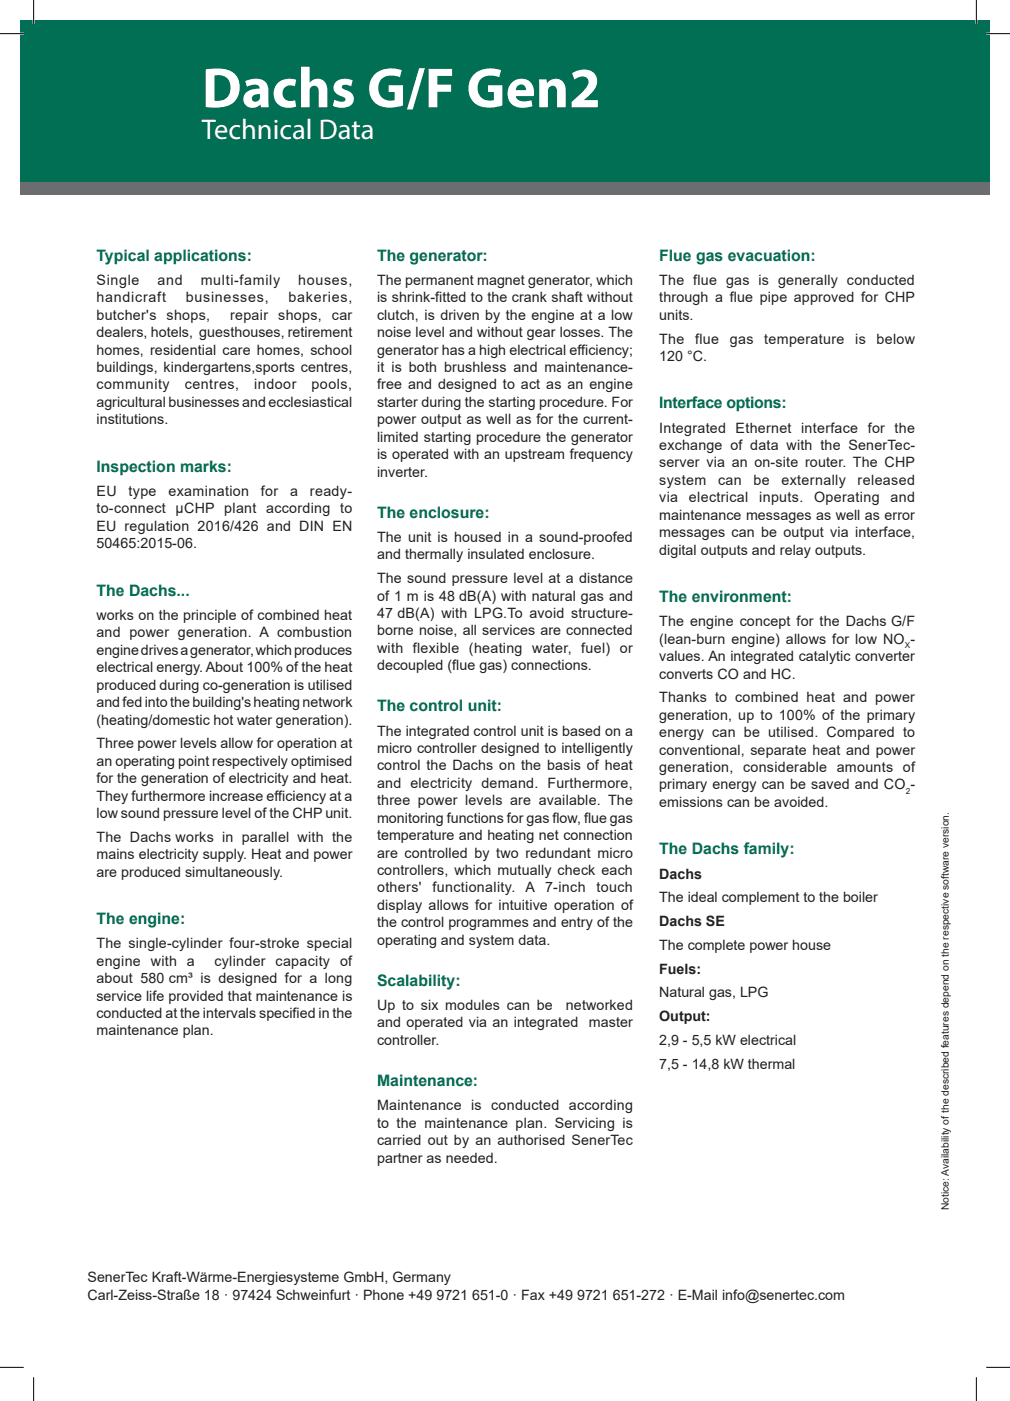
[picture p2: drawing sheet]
<svg xmlns="http://www.w3.org/2000/svg" width="225mm" height="312mm" viewBox="0 0 225 312" stroke-linecap="round" stroke-linejoin="round" font-family="sans-serif">
<defs><g id="words">
<text font-size="12.7" fill="#fff" x="45" y="23.9">Dachs G/F Gen2</text>
<text font-size="6.3" fill="#fff" x="45" y="30.9">Technical Data</text>
<g font-size="3.5" fill="#016f54">
<text x="21.5" y="58.1">Typical applications:</text>
<text x="84" y="58.1">The generator:</text>
<text x="146.8" y="58.1">Flue gas evacuation:</text>
<text x="146.8" y="91">Interface options:</text>
<text x="21.5" y="105.1">Inspection marks:</text>
<text x="84" y="115.3">The enclosure:</text>
<text x="21.5" y="132.7">The Dachs...</text>
<text x="146.8" y="134.1">The environment:</text>
<text x="84" y="158.4">The control unit:</text>
<text x="146.8" y="190.3">The Dachs family:</text>
<text x="21.5" y="205.8">The engine:</text>
<text x="84" y="219.5">Scalability:</text>
<text x="84" y="241.9">Maintenance:</text>
</g>
<g font-size="3.2" fill="#231f20">
<text x="21.5" y="63.4">Single</text>
<text x="35.1" y="63.4">and</text>
<text x="44.7" y="63.4">multi-family</text>
<text x="66.4" y="63.4">houses,</text>
<text x="84" y="63.4">The permanent magnet generator, which</text>
<text x="146.8" y="63.4">The flue gas is generally conducted</text>
<text x="21.5" y="67.3">handicraft</text>
<text x="21.5" y="71.2">butcher's</text>
<text x="37.1" y="71.2">shops,</text>
<text x="41.4" y="67.3">businesses,</text>
<text x="51.2" y="71.2">repair shops,</text>
<text x="64.3" y="67.3">bakeries,</text>
<text x="73.9" y="71.2">car</text>
<text x="84" y="67.3">is shrink-fitted to the crank shaft without</text>
<text x="84" y="71.2">clutch, is driven by the engine at a low</text>
<text x="146.8" y="67.3">through a flue pipe approved for CHP</text>
<text x="146.8" y="71.2">units.</text>
<text x="21.5" y="75.1">dealers, hotels, guesthouses, retirement</text>
<text x="84" y="75.1">noise level and without gear losses. The</text>
<text x="146.8" y="76.5">The</text>
<text x="154.8" y="76.5">flue</text>
<text x="162.6" y="76.5">gas</text>
<text x="170.2" y="76.5">temperature</text>
<text x="190.5" y="76.5">is</text>
<text x="195.3" y="76.5">below</text>
<text x="21.5" y="79">homes, residential care homes, school</text>
<text x="21.5" y="82.8">buildings, kindergartens,sports centres,</text>
<text x="84" y="79">generator has a high electrical efficiency;</text>
<text x="84" y="82.8">it is both brushless and maintenance-</text>
<text x="146.8" y="80.4">120 °C.</text>
<text x="21.5" y="86.7">community</text>
<text x="41.1" y="86.7">centres,</text>
<text x="56.6" y="86.7">indoor</text>
<text x="69.4" y="86.7">pools,</text>
<text x="84" y="86.7">free and designed to act as an engine</text>
<text x="21.5" y="90.6">agricultural businesses and ecclesiastical</text>
<text x="21.5" y="94.5">institutions.</text>
<text x="84" y="90.6">starter during the starting procedure. For</text>
<text x="84" y="94.5">power output as well as for the current-</text>
<text x="84" y="98.4">limited starting procedure the generator</text>
<text x="146.8" y="96.3">Integrated Ethernet interface for the</text>
<text x="146.8" y="100.2">exchange of data with the SenerTec-</text>
<text x="84" y="102.2">is operated with an upstream frequency</text>
<text x="84" y="106.1">inverter.</text>
<text x="146.8" y="104.1">server via an on-site router. The CHP</text>
<text x="146.8" y="108">system</text>
<text x="159.9" y="108">can</text>
<text x="167.8" y="108">be</text>
<text x="174.1" y="108">externally</text>
<text x="191" y="108">released</text>
<text x="21.5" y="110.4">EU</text>
<text x="28.6" y="110.4">type</text>
<text x="37.5" y="110.4">examination</text>
<text x="58.1" y="110.4">for</text>
<text x="64.6" y="110.4">a</text>
<text x="69" y="110.4">ready-</text>
<text x="146.8" y="111.9">via</text>
<text x="153.5" y="111.9">electrical</text>
<text x="169.1" y="111.9">inputs.</text>
<text x="181.4" y="111.9">Operating</text>
<text x="198.4" y="111.9">and</text>
<text x="21.5" y="114.3">to-connect μCHP plant according to</text>
<text x="21.5" y="118.2">EU regulation 2016/426 and DIN EN</text>
<text x="146.8" y="115.7">maintenance messages as well as error</text>
<text x="146.8" y="119.6">messages can be output via interface,</text>
<text x="21.5" y="122.1">50465:2015-06.</text>
<text x="84" y="120.7">The unit is housed in a sound-proofed</text>
<text x="84" y="124.6">and thermally insulated enclosure.</text>
<text x="146.8" y="123.5">digital outputs and relay outputs.</text>
<text x="84" y="129.9">The sound pressure level at a distance</text>
<text x="84" y="133.7">of 1 m is 48 dB(A) with natural gas and</text>
<text x="84" y="137.6">47 dB(A) with LPG.To avoid structure-</text>
<text x="21.5" y="138.1">works on the principle of combined heat</text>
<text x="21.5" y="141.9">and power generation. A combustion</text>
<text x="84" y="141.5">borne noise, all services are connected</text>
<text x="146.8" y="139.5">The engine concept for the Dachs G/F</text>
<text x="146.8" y="143.3">(lean-burn engine) allows for low NO -</text>
<text x="21.5" y="145.8">engine drives a generator, which produces</text>
<text x="21.5" y="149.7">electrical energy. About 100% of the heat</text>
<text x="84" y="145.4">with flexible (heating water, fuel) or</text>
<text x="84" y="149.3">decoupled (flue gas) connections.</text>
<text x="146.8" y="147.2">values. An integrated catalytic converter</text>
<text x="21.5" y="153.6">produced during co-generation is utilised</text>
<text x="146.8" y="151.1">converts CO and HC.</text>
<text x="21.5" y="157.5">and fed into the building's heating network</text>
<text x="21.5" y="161.3">(heating/domestic hot water generation).</text>
<text x="146.8" y="156.4">Thanks to combined heat and power</text>
<text x="146.8" y="160.3">generation, up to 100% of the primary</text>
<text x="21.5" y="166.6">Three power levels allow for operation at</text>
<text x="84" y="163.8">The integrated control unit is based on a</text>
<text x="84" y="167.7">micro controller designed to intelligently</text>
<text x="146.8" y="164.2">energy can be utilised. Compared to</text>
<text x="21.5" y="170.5">an operating point respectively optimised</text>
<text x="84" y="171.6">control the Dachs on the basis of heat</text>
<text x="146.8" y="168">conventional, separate heat and power</text>
<text x="146.8" y="171.9">generation, considerable amounts of</text>
<text x="21.5" y="174.4">for the generation of electricity and heat.</text>
<text x="21.5" y="178.3">They furthermore increase efficiency at a</text>
<text x="84" y="175.4">and electricity demand. Furthermore,</text>
<text x="84" y="179.3">three power levels are available. The</text>
<text x="146.8" y="175.8">primary energy can be saved and CO -</text>
<text x="146.8" y="179.7">emissions can be avoided.</text>
<text x="21.5" y="182.2">low sound pressure level of the CHP unit.</text>
<text x="84" y="183.2">monitoring functions for gas flow, flue gas</text>
<text x="21.5" y="187.4">The Dachs works in parallel with the</text>
<text x="21.5" y="191.3">mains electricity supply. Heat and power</text>
<text x="84" y="187.1">temperature and heating net connection</text>
<text x="84" y="191">are controlled by two redundant micro</text>
<text x="21.5" y="195.2">are produced simultaneously.</text>
<text x="84" y="194.9">controllers, which mutually check each</text>
<text x="146.8" y="195.6">Dachs</text>
<text x="84" y="198.7">others'</text>
<text x="84" y="202.6">display allows for intuitive operation of</text>
<text x="96.3" y="198.7">functionality.</text>
<text x="117" y="198.7">A</text>
<text x="121.4" y="198.7">7-inch</text>
<text x="132.9" y="198.7">touch</text>
<text x="146.8" y="200.9">The ideal complement to the boiler</text>
<text x="84" y="206.5">the control programmes and entry of the</text>
<text x="146.8" y="206.2">Dachs SE</text>
<text x="21.5" y="211.2">The single-cylinder four-stroke special</text>
<text x="21.5" y="215">engine with a</text>
<text x="47.8" y="215">cylinder capacity of</text>
<text x="84" y="210.4">operating and system data.</text>
<text x="146.8" y="211.5">The complete power house</text>
<text x="21.5" y="218.9">about 580 cm³ is designed for a long</text>
<text x="146.8" y="216.8">Fuels:</text>
<text x="21.5" y="222.8">service life provided that maintenance is</text>
<text x="21.5" y="226.7">conducted at the intervals specified in the</text>
<text x="84" y="224.9">Up to six modules can be</text>
<text x="126" y="224.9">networked</text>
<text x="146.8" y="222.1">Natural gas, LPG</text>
<text x="146.8" y="227.4">Output:</text>
<text x="21.5" y="230.6">maintenance plan.</text>
<text x="84" y="228.8">and operated via an integrated</text>
<text x="84" y="232.7">controller.</text>
<text x="131.2" y="228.8">master</text>
<text x="146.8" y="232.7">2,9 - 5,5 kW electrical</text>
<text x="146.8" y="238">7,5 - 14,8 kW thermal</text>
<text x="84" y="247.2">Maintenance is conducted according</text>
<text x="84" y="251.1">to the maintenance plan. Servicing is</text>
<text x="84" y="255">carried out by an authorised SenerTec</text>
<text x="84" y="258.9">partner as needed.</text>
<text x="19.5" y="285.6">SenerTec Kraft-Wärme-Energiesysteme GmbH, Germany</text>
<text x="19.5" y="289.4">Carl-Zeiss-Straße 18 · 97424 Schweinfurt · Phone +49 9721 651-0 · Fax +49 9721 651-272 · E-Mail info@senertec.com</text>
</g>
<text font-size="2.3" fill="#231f20" x="211.4" y="269.5" transform="rotate(-90 211.4 269.5)">Notice: Availability of the described features depend on the respective software version.</text>
<g font-size="1.8" fill="#231f20">
<text x="201.5" y="144.4">X</text>
<text x="201.7" y="176.8">2</text>
</g>
</g></defs>
<path d="M4.5 4.5h216v36.5h-216z" fill="#016f54"/>
<path d="M4.5 40.7h216v2.7h-216z" fill="#6c6d70"/>
<path d="M0 7.5h5.3M7.5 0v5.3M217.5 0v5.3M219.7 7.5h5.3M0 304.5h5.3M7.5 306.7v5.3M217.5 306.7v5.3M219.7 304.5h5.3" fill="none" stroke="#fff" stroke-width=".44"/>
<path d="M0 7.5h5.3M7.5 0v5.3M217.5 0v5.3M219.7 7.5h5.3M0 304.5h5.3M7.5 306.7v5.3M217.5 306.7v5.3M219.7 304.5h5.3" fill="none" stroke="#000" stroke-width=".22"/>
<use href="#words"/>
</svg>
